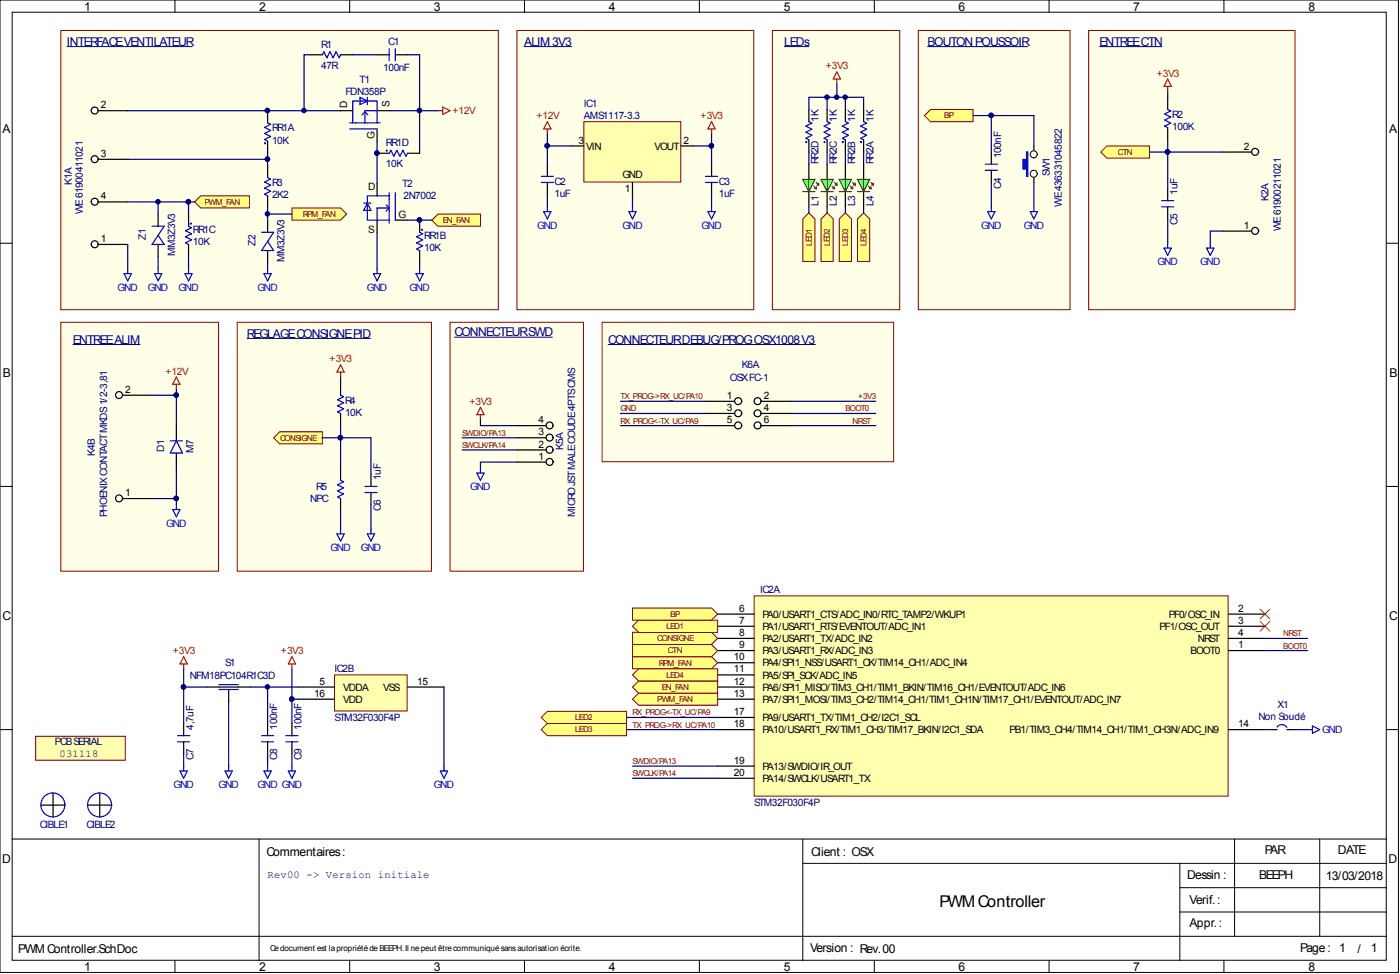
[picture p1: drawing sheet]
<svg xmlns="http://www.w3.org/2000/svg" width="292mm" height="203mm" viewBox="0 0 292 203" stroke-linecap="round" stroke-linejoin="round" font-family="sans-serif">
<defs><g id="words">
<text font-size="3.4" x="196" y="189.2">PWMController</text>
<g font-size="2.5">
<text x="17.6" y="2.2">1</text>
<text x="54.1" y="2.2">2</text>
<text x="90.5" y="2.2">3</text>
<text x="127.1" y="2.2">4</text>
<text x="163.5" y="2.2">5</text>
<text x="200" y="2.2">6</text>
<text x="236.4" y="2.2">7</text>
<text x="273" y="2.2">8</text>
<text x=".5" y="27.8">A</text>
<text x="289.8" y="27.8">A</text>
<text x=".6" y="78.6">B</text>
<text x="289.9" y="78.6">B</text>
<text x=".5" y="129.3">C</text>
<text x="289.8" y="129.3">C</text>
<text x="55.6" y="178.5">Commentaires:</text>
<text x="169.3" y="178.5">Client : OSX</text>
<text x="263.9" y="178.3">PAR</text>
<text x="279.2" y="178.3">DATE</text>
<text x=".4" y="180">D</text>
<text x="247.7" y="183.4">Dessin :</text>
<text x="262.7" y="183.3">BEEPH</text>
<text x="276.6" y="183.6">13/03/2018</text>
<text x="289.7" y="180">D</text>
<text x="248.2" y="188.7">Verif.:</text>
<text x="248.2" y="193.5">Appr.:</text>
<text x="3.8" y="198.8">PWMController.SchDoc</text>
<text x="17.6" y="202.6">1</text>
<text x="54.1" y="202.6">2</text>
<text x="90.5" y="202.6">3</text>
<text x="127.1" y="202.6">4</text>
<text x="163.5" y="202.6">5</text>
<text x="169" y="198.6">Version : Rev.00</text>
<text x="200" y="202.6">6</text>
<text x="236.4" y="202.6">7</text>
<text x="271.3" y="198.6">Page: 1</text>
<text x="273" y="202.6">8</text>
<text x="283.2" y="198.8">/</text>
<text x="286" y="198.6">1</text>
</g>
<g font-size="2.5" fill="#000080">
<text x="14" y="9.6">INTERFACEVENTILATEUR</text>
<text x="109.4" y="9.6">ALIM3V3</text>
<text x="163.6" y="9.6">LEDs</text>
<text x="193.6" y="9.6">BOUTONPOUSSOIR</text>
<text x="229.4" y="9.6">ENTREECTN</text>
<text x="15.2" y="71.7">ENTREEALIM</text>
<text x="51.5" y="70.4">REGLAGECONSIGNEPID</text>
<text x="94.8" y="70.2">CONNECTEURSWD</text>
<text x="126.9" y="71.7">CONNECTEURDEBUG/PROGOSX1008V3</text>
</g>
<g font-size="2.2" fill="#000080">
<text x="12.4" y="157.9">031118</text>
<text x="55.8" y="183.2">Rev00 -&gt; Version initiale</text>
</g>
<g font-size="2.1" fill="#000080">
<text x="67" y="10">R1</text>
<text x="81" y="9.4">C1</text>
<text x="67" y="14.3">47R</text>
<text x="75" y="17.3">T1</text>
<text x="79.9" y="14.7">100nF</text>
<text x="72.1" y="19.8">FDN358P</text>
<text x="121.8" y="22.3">IC1</text>
<text x="56.8" y="29.9">10K</text>
<text x="56.8" y="27.4">RR1A</text>
<text x="121.8" y="24.9">AMS1117-3.3</text>
<text x="170.8" y="25.4" transform="rotate(-90 170.8 25.4)">1K</text>
<text x="174.6" y="25.4" transform="rotate(-90 174.6 25.4)">1K</text>
<text x="178.4" y="25.4" transform="rotate(-90 178.4 25.4)">1K</text>
<text x="182.2" y="25.4" transform="rotate(-90 182.2 25.4)">1K</text>
<text x="244.6" y="27.2">100K</text>
<text x="244.6" y="24.6">R2</text>
<text x="80.5" y="34.8">10K</text>
<text x="80.5" y="30.5">RR1D</text>
<text x="170.8" y="34.3" transform="rotate(-90 170.8 34.3)">RR2D</text>
<text x="174.6" y="34.3" transform="rotate(-90 174.6 34.3)">RR2C</text>
<text x="178.4" y="34.3" transform="rotate(-90 178.4 34.3)">RR2B</text>
<text x="182.2" y="34.3" transform="rotate(-90 182.2 34.3)">RR2A</text>
<text x="208.9" y="33" transform="rotate(-90 208.9 33)">100nF</text>
<text x="15" y="38.6" transform="rotate(-90 15 38.6)">K1A</text>
<text x="56.8" y="41.4">2K2</text>
<text x="56.8" y="38.8">R3</text>
<text x="83.9" y="39.1">T2</text>
<text x="84.2" y="41.6">2N7002</text>
<text x="115.7" y="41.1">1uF</text>
<text x="115.7" y="38.6">C2</text>
<text x="150" y="41.1">1uF</text>
<text x="150" y="38.6">C3</text>
<text x="208.9" y="39.3" transform="rotate(-90 208.9 39.3)">C4</text>
<text x="219" y="36.8" transform="rotate(-90 219 36.8)">SW1</text>
<text x="245.7" y="40.6" transform="rotate(-90 245.7 40.6)">1uF</text>
<text x="264.7" y="41.9" transform="rotate(-90 264.7 41.9)">K2A</text>
<text x="17.3" y="44.7" transform="rotate(-90 17.3 44.7)">WE61900411021</text>
<text x="170.8" y="42.9" transform="rotate(-90 170.8 42.9)">L1</text>
<text x="174.6" y="42.9" transform="rotate(-90 174.6 42.9)">L2</text>
<text x="178.4" y="42.9" transform="rotate(-90 178.4 42.9)">L3</text>
<text x="182.2" y="42.9" transform="rotate(-90 182.2 42.9)">L4</text>
<text x="221.6" y="43.1" transform="rotate(-90 221.6 43.1)">WE436331045822</text>
<text x="245.7" y="46.9" transform="rotate(-90 245.7 46.9)">C5</text>
<text x="30.5" y="50.1" transform="rotate(-90 30.5 50.1)">Z1</text>
<text x="36.5" y="53.5" transform="rotate(-90 36.5 53.5)">MM3Z3V3</text>
<text x="40.3" y="51.1">10K</text>
<text x="40.3" y="48.5">RR1C</text>
<text x="53.3" y="51.3" transform="rotate(-90 53.3 51.3)">Z2</text>
<text x="88.5" y="52.4">10K</text>
<text x="88.5" y="49.8">RR1B</text>
<text x="267.2" y="48.2" transform="rotate(-90 267.2 48.2)">WE61900211021</text>
<text x="59.4" y="54.7" transform="rotate(-90 59.4 54.7)">MM3Z3V3</text>
<text x="154.8" y="76.9">K6A</text>
<text x="152.3" y="79.4">OSXFC-1</text>
<text x="72" y="86.8">10K</text>
<text x="72" y="84.2">R4</text>
<text x="19.8" y="95.1" transform="rotate(-90 19.8 95.1)">K4B</text>
<text x="34.3" y="94.4" transform="rotate(-90 34.3 94.4)">D1</text>
<text x="40.4" y="94.5" transform="rotate(-90 40.4 94.5)">M7</text>
<text x="117.5" y="93.9" transform="rotate(-90 117.5 93.9)">K5A</text>
<text x="79.4" y="100.2" transform="rotate(-90 79.4 100.2)">1uF</text>
<text x="22.3" y="107.8" transform="rotate(-90 22.3 107.8)">PHOENIXCONTACTMKDS1/2-3,81</text>
<text x="64.7" y="104.8">NPC</text>
<text x="66" y="102.2">R5</text>
<text x="79.4" y="106.6" transform="rotate(-90 79.4 106.6)">C6</text>
<text x="120" y="107.8" transform="rotate(-90 120 107.8)">MICROJSTMALECOUDE4PTSCMS</text>
<text x="158.6" y="123.8">IC2A</text>
<text x="39.6" y="141.6">NFM18PC104R1C3D</text>
<text x="46.9" y="139">S1</text>
<text x="69.8" y="140.3">IC2B</text>
<text x="266.6" y="147.6">X1</text>
<text x="11.4" y="155.5">PCBSERIAL</text>
<text x="40.4" y="152.2" transform="rotate(-90 40.4 152.2)">4,7uF</text>
<text x="57.9" y="152.2" transform="rotate(-90 57.9 152.2)">100nF</text>
<text x="62.9" y="152.2" transform="rotate(-90 62.9 152.2)">100nF</text>
<text x="69.8" y="150.4">STM32F030F4P</text>
<text x="262.6" y="150.2">Non Soudé</text>
<text x="40.4" y="158.6" transform="rotate(-90 40.4 158.6)">C7</text>
<text x="57.9" y="158.6" transform="rotate(-90 57.9 158.6)">C8</text>
<text x="62.9" y="158.6" transform="rotate(-90 62.9 158.6)">C9</text>
<text x="8.3" y="172.8">CIBLE1</text>
<text x="18" y="172.8">CIBLE2</text>
<text x="157.3" y="168.2">STM32F030F4P</text>
</g>
<g font-size="2.1" fill="#f00">
<text x="172.3" y="14.5">+3V3</text>
<text x="241.3" y="16">+3V3</text>
<text x="94.4" y="23.9">+12V</text>
<text x="111.9" y="24.9">+12V</text>
<text x="146.2" y="24.9">+3V3</text>
<text x="68.8" y="75.6">+3V3</text>
<text x="34.5" y="78.1">+12V</text>
<text x="98" y="84.5">+3V3</text>
<text x="36" y="136.5">+3V3</text>
<text x="58.6" y="136.5">+3V3</text>
</g>
<g font-size="2.1">
<text x="21.1" y="22.6">2</text>
<text x="72.4" y="22.6" transform="rotate(-90 72.4 22.6)">D</text>
<text x="81.3" y="22.2" transform="rotate(-90 81.3 22.2)">S</text>
<text x="78.2" y="28.9" transform="rotate(-90 78.2 28.9)">G</text>
<text x="120.7" y="29.9">3</text>
<text x="142.6" y="29.9">2</text>
<text x="21.1" y="32.7">3</text>
<text x="122.3" y="31.2">VIN</text>
<text x="136.5" y="31.2">VOUT</text>
<text x="259.5" y="31.2">2</text>
<text x="21.1" y="41.6">4</text>
<text x="76.8" y="39.7">D</text>
<text x="129.9" y="37">GND</text>
<text x="130.4" y="40.1">1</text>
<text x="83.2" y="45.4">G</text>
<text x="259.5" y="47.7">1</text>
<text x="21.1" y="50.5">1</text>
<text x="76.8" y="48.5">S</text>
<text x="26.1" y="81.9">2</text>
<text x="151.7" y="83.2">1</text>
<text x="159.4" y="83.2">2</text>
<text x="112.3" y="88.3">4</text>
<text x="151.7" y="85.8">3</text>
<text x="151.7" y="88.3">5</text>
<text x="159.4" y="85.8">4</text>
<text x="159.4" y="88.3">6</text>
<text x="112.3" y="95.9">1</text>
<text x="112.3" y="93.4">2</text>
<text x="112.3" y="90.8">3</text>
<text x="26.1" y="103.5">1</text>
<text x="154.2" y="127.6">6</text>
<text x="154.2" y="130.1">7</text>
<text x="159.1" y="128.9">PA0/USART1_CTS/ADC_IN0/RTC_TAMP2/WKUP1</text>
<text x="159.1" y="131.4">PA1/USART1_RTS/EVENTOUT/ADC_IN1</text>
<text x="241.9" y="131.4">PF1/OSC_OUT</text>
<text x="243.9" y="128.9">PF0/OSC_IN</text>
<text x="258.3" y="127.6">2</text>
<text x="258.3" y="130.1">3</text>
<text x="153.1" y="137.8">10</text>
<text x="154.2" y="132.7">8</text>
<text x="154.2" y="135.2">9</text>
<text x="159.1" y="134">PA2/USART1_TX/ADC_IN2</text>
<text x="159.1" y="136.5">PA3/USART1_RX/ADC_IN3</text>
<text x="248.4" y="136.5">BOOT0</text>
<text x="249.9" y="134">NRST</text>
<text x="258.3" y="132.7">4</text>
<text x="258.3" y="135.2">1</text>
<text x="66.7" y="142.8">5</text>
<text x="87" y="142.8">15</text>
<text x="153.1" y="140.3">11</text>
<text x="153.1" y="142.8">12</text>
<text x="159.1" y="139">PA4/SPI1_NSS/USART1_CK/TIM14_CH1/ADC_IN4</text>
<text x="159.1" y="141.6">PA5/SPI_SCK/ADC_IN5</text>
<text x="65.6" y="145.4">16</text>
<text x="71.6" y="144.1">VDDA</text>
<text x="71.6" y="146.6">VDD</text>
<text x="79.9" y="144.1">VSS</text>
<text x="153.1" y="145.4">13</text>
<text x="153.1" y="149.2">17</text>
<text x="159.1" y="144.1">PA6/SPI1_MISO/TIM3_CH1/TIM1_BKIN/TIM16_CH1/EVENTOUT/ADC_IN6</text>
<text x="159.1" y="146.6">PA7/SPI1_MOSI/TIM3_CH2/TIM14_CH1/TIM1_CH1N/TIM17_CH1/EVENTOUT/ADC_IN7</text>
<text x="153.1" y="151.7">18</text>
<text x="159.1" y="150.4">PA9/USART1_TX/TIM1_CH2/I2C1_SCL</text>
<text x="159.1" y="153">PA10/USART1_RX/TIM1_CH3/TIM17_BKIN/I2C1_SDA</text>
<text x="210.6" y="153">PB1/TIM3_CH4/TIM14_CH1/TIM1_CH3N/ADC_IN9</text>
<text x="258.3" y="151.7">14</text>
<text x="153.1" y="159.3">19</text>
<text x="153.1" y="161.9">20</text>
<text x="159.1" y="160.6">PA13/SWDIO/IR_OUT</text>
<text x="159.1" y="163.1">PA14/SWCLK/USART1_TX</text>
</g>
<g font-size="2.1" fill="#00f">
<text x="112.1" y="47.7">GND</text>
<text x="129.9" y="47.7">GND</text>
<text x="146.3" y="47.7">GND</text>
<text x="204.7" y="47.7">GND</text>
<text x="213.6" y="47.7">GND</text>
<text x="241.5" y="55.3">GND</text>
<text x="250.4" y="55.3">GND</text>
<text x="24.5" y="60.6">GND</text>
<text x="30.9" y="60.6">GND</text>
<text x="37.2" y="60.6">GND</text>
<text x="53.7" y="60.6">GND</text>
<text x="76.6" y="60.6">GND</text>
<text x="85.4" y="60.6">GND</text>
<text x="98.1" y="102.2">GND</text>
<text x="34.7" y="109.9">GND</text>
<text x="68.9" y="114.9">GND</text>
<text x="75.3" y="114.9">GND</text>
<text x="275.9" y="153">GND</text>
<text x="36.2" y="164.4">GND</text>
<text x="45.6" y="164.4">GND</text>
<text x="53.7" y="164.4">GND GND</text>
<text x="90.5" y="164.4">GND</text>
</g>
<g font-size="1.7" fill="#800000">
<text x="197" y="24.7">BP</text>
<text x="233.2" y="32.3">CTN</text>
<text x="42.6" y="42.7">PWM_FAN</text>
<text x="63.2" y="45.2">RPM_FAN</text>
<text x="92.4" y="46.5">EN_FAN</text>
<text x="169.4" y="51.3" transform="rotate(-90 169.4 51.3)">LED1</text>
<text x="173.2" y="51.3" transform="rotate(-90 173.2 51.3)">LED2</text>
<text x="177" y="51.3" transform="rotate(-90 177 51.3)">LED3</text>
<text x="180.8" y="51.3" transform="rotate(-90 180.8 51.3)">LED4</text>
<text x="129.4" y="83.3">TX_PROG-&gt;RX_UC/PA10</text>
<text x="179.1" y="83.3">+3V3</text>
<text x="129.4" y="88.4">RX_PROG&lt;-TX_UC/PA9</text>
<text x="129.4" y="85.8">GND</text>
<text x="176.4" y="85.8">BOOT0</text>
<text x="177.9" y="88.4">NRST</text>
<text x="58.5" y="91.9">CONSIGNE</text>
<text x="96.4" y="90.9">SWDIO/PA13</text>
<text x="96.4" y="93.4">SWCLK/PA14</text>
<text x="139.1" y="131.2">LED1</text>
<text x="139.9" y="128.7">BP</text>
<text x="137.1" y="133.8">CONSIGNE</text>
<text x="139.3" y="136.3">CTN</text>
<text x="267.7" y="132.8">NRST</text>
<text x="267.7" y="135.3">BOOT0</text>
<text x="137.5" y="138.9">RPM_FAN</text>
<text x="138.1" y="143.9">EN_FAN</text>
<text x="139.1" y="141.4">LED4</text>
<text x="132" y="149.3">RX_PROG&lt;-TX_UC/PA9</text>
<text x="137.1" y="146.5">PWM_FAN</text>
<text x="120" y="150.3">LED2</text>
<text x="120" y="152.8">LED3</text>
<text x="132" y="151.8">TX_PROG-&gt;RX_UC/PA10</text>
<text x="132" y="159.4">SWDIO/PA13</text>
<text x="132" y="161.9">SWCLK/PA14</text>
</g>
<text font-size="1.7" x="56.3" y="198.5">Cedocument est lapropriétédeBEEPH.Il nepeut êtrecommuniquésansautorisation écrite.</text>
</g></defs>
<g fill="#fff" stroke="#000" stroke-width=".21">
<path d="M0 0h291.8v202.9h-291.8z"/>
<path d="M2.5 2.5h286.7v197.8h-286.7z"/>
</g>
<g fill="none" stroke="#000" stroke-width=".21">
<path d="M36.5 0v2.5M73 0v2.5M109.4 0v2.5M145.9 0v2.5M182.4 0v2.5M218.9 0v2.5M255.4 0v2.5M0 50.7h2.5M289.3 50.7h2.5M0 101.5h2.5M289.3 101.5h2.5M0 152.2h2.5"/>
<path d="M289.3 152.2h2.5M2.5 175h286.8M54.1 175v25.4M167.5 175v25.4M257.6 175v20.3M275.4 175v20.3M2.5 195.3h286.8M167.5 180.1h121.8M246.2 180.1v20.3M246.2 190.3h43.1M246.2 185.2h43.1M36.5 200.4v2.6"/>
<path d="M73 200.4v2.6M109.4 200.4v2.6M145.9 200.4v2.6M182.4 200.4v2.6M218.9 200.4v2.6M255.4 200.4v2.6"/>
</g>
<g fill="#ffffe8" stroke="#800000" stroke-width=".21">
<path d="M12.7 67.2h32.9v52h-32.9z"/>
<path d="M191.6 6.4h31.7v58.2h-31.7z"/>
<path d="M161.2 6.4h26.5v58.2h-26.5z"/>
<path d="M107.9 6.4h49.4v58.2h-49.4z"/>
<path d="M12.7 6.4h91.3v58.2h-91.3z"/>
</g>
<path d="M14 9.7h26.1" fill="none" stroke="#000080" stroke-width=".21"/>
<path d="M55.8 37l.7 .4-1.3 .6 1.3 .6-1.3 .7 1.3 .6-1.3 .6 .6 .4M25.9 57.1h1.5l-.8 1.5zM26.6 56.1v1M32.2 57.1h1.6l-.8 1.5zM33 56.1v1M38.6 57.1h1.5l-.8 1.5zM39.3 56.1v1M55.1 57.1h1.5l-.8 1.5zM55.8 56.1v1" fill="none" stroke="#00f" stroke-width=".25"/>
<path d="M55.8 34.5v2.5M55.8 40.9v2.5" fill="none" stroke="#000" stroke-width=".25"/>
<g fill="#ffff80" stroke="#800000" stroke-width=".21">
<path d="M40.6 42.1l1.3-1.2h10.1v2.5h-10.1z" fill-rule="evenodd"/>
<path d="M60.9 43.4h10.2l1.2 1.3-1.2 1.2h-10.2z" fill-rule="evenodd"/>
</g>
<path d="M78.7 38.3v2.6M78.7 45.9v2.6M82.5 45.9h2.5" fill="none" stroke="#000" stroke-width=".25"/>
<g fill="none" stroke="#00f" stroke-width=".25">
<path d="M75.9 42.4h1.5M76.6 42.4l.8 1.5h-1.5zM77.9 57.1h1.5l-.7 1.5zM78.7 45.9h2.5M78.7 56.1v1M80.6 42.8l.6 .6M81.2 40.9h-4.6v5h2.1M81.2 40.2v6.4M81.2 43.4l-.6 .6M81.2 43.4h-2.5v2.5M82.5 40.2v5.7M86.8 57.1h1.5l-.7 1.5z"/>
<path d="M87.6 56.1v1"/>
</g>
<path d="M90.1 45.9l1.3-1.2h8.8v2.5h-8.8z" fill-rule="evenodd" fill="#ffff80" stroke="#800000" stroke-width=".21"/>
<path d="M91.4 23.1h1M92.4 22.3l1.5 .8-1.5 .8z" fill="none" stroke="#f00" stroke-width=".25"/>
<path d="M55.2 29.9l.2 .1zM55.8 25.6l.7 .3-1.3 .7 1.3 .6-1.3 .6 1.3 .7-1.3 .6 .6 .3M80.8 31.4h-.2h.2M81.2 32l.3-.7 .7 1.3 .6-1.3 .6 1.3 .7-1.3 .6 1.3 .3-.6M39.3 47.2l.7 .3-1.3 .6 1.3 .7-1.3 .6 1.3 .6-1.3 .7 .6 .3M39.8 46.6v.1zM87.6 48.5l.6 .3-1.3 .6 1.3 .6-1.3 .7 1.3 .6-1.3 .6 .7 .4M88 47.8l.1 .2z" fill="none" stroke="#00f" stroke-width=".25"/>
<path d="M55.8 23.1v2.5M55.8 29.4v2.6M78.7 32h2.5M85 32h2.6M19 51h7.6M39.3 44.7v2.5M39.3 51v2.5M87.6 45.9v2.6M87.6 52.3v2.5" fill="none" stroke="#000" stroke-width=".25"/>
<g fill="#000080" stroke="#000080" stroke-width=".21">
<circle cx="55.8" cy="23.1" r=".47"/>
<circle cx="87.5" cy="45.9" r=".47"/>
<circle cx="78.6" cy="31.9" r=".47"/>
</g>
<circle cx="19.8" cy="51" r=".72" fill="#fff" stroke="#000" stroke-width=".25"/>
<path d="M19 23.1h7.6" fill="none" stroke="#000" stroke-width=".25"/>
<circle cx="19.8" cy="23.1" r=".72" fill="#fff" stroke="#000" stroke-width=".25"/>
<path d="M19 33.2h7.6" fill="none" stroke="#000" stroke-width=".25"/>
<circle cx="19.8" cy="33.2" r=".72" fill="#fff" stroke="#000" stroke-width=".25"/>
<path d="M19 42.1h7.6" fill="none" stroke="#000" stroke-width=".25"/>
<circle cx="19.8" cy="42.1" r=".72" fill="#fff" stroke="#000" stroke-width=".25"/>
<g fill="none" stroke="#000" stroke-width=".25">
<path d="M114.2 34.3v2.5M114.2 38.1v2.5M148.5 34.3v2.5M148.5 38.1v2.5M168.8 22.8v2.6M168.8 29.2v2.5M172.6 22.8v2.6M172.6 29.2v2.5M176.4 22.8v2.6M176.4 29.2v2.5M180.2 22.8v2.6M180.2 29.2v2.5"/>
<path d="M33 44.7v2.5M33 51v2.5M55.8 45.9v2.6M55.8 52.3v2.5"/>
</g>
<g fill="none" stroke="#00f" stroke-width=".25">
<path d="M112.9 36.8h2.6M112.9 38.1h2.6M147.2 36.8h2.5M147.2 38.1h2.5M168.1 29.6l.2 .1zM168.8 25.4l.6 .3-1.3 .6 1.3 .7-1.3 .6 1.3 .6-1.3 .7 .7 .3M172 29.6l.1 .1zM172.6 25.4l.6 .3-1.3 .6 1.3 .7-1.3 .6 1.3 .6-1.3 .7 .7 .3M175.8 29.6l.1 .1zM176.4 25.4l.6 .3-1.3 .6 1.3 .7-1.3 .6 1.3 .6-1.3 .7 .7 .3M179.6 29.6l.1 .1zM180.2 25.4l.6 .3-1.2 .6 1.2 .7-1.2 .6 1.2 .6-1.2 .7 .6 .3"/>
<path d="M31.7 47.2h2.6l-2.6 3.8h2.6l-1.3-1.9M54.6 48.5h2.5l-2.5 3.8h2.5l-1.3-1.9M113.4 44.1h1.6l-.8 1.6zM114.2 43.1v1M131.2 44.1h1.5l-.7 1.6zM132 43.1v1M147.7 44.1h1.5l-.7 1.6zM148.5 43.1v1"/>
</g>
<path d="M174.6 15l.8 1.5h-1.6zM174.6 16.5v1M114.2 25.4l.8 1.5h-1.6zM114.2 26.9v1M148.5 25.4l.7 1.5h-1.5zM148.5 26.9v1" fill="none" stroke="#f00" stroke-width=".25"/>
<path d="M109.3 9.7h10" fill="none" stroke="#000080" stroke-width=".21"/>
<g fill="#ffff80" stroke="#800000" stroke-width=".21">
<path d="M167.5 45.7l1.3-1.3 1.2 1.3v8.9h-2.5z" fill-rule="evenodd"/>
<path d="M171.3 45.7l1.3-1.3 1.2 1.3v8.9h-2.5z" fill-rule="evenodd"/>
<path d="M175.1 45.7l1.3-1.3 1.2 1.3v8.9h-2.5z" fill-rule="evenodd"/>
<path d="M178.9 45.7l1.3-1.3 1.3 1.3v8.9h-2.6z" fill-rule="evenodd"/>
</g>
<path d="M163.6 9.7h5.2" fill="none" stroke="#000080" stroke-width=".21"/>
<path d="M215.7 30.5v2.5" fill="none" stroke="#000" stroke-width=".25"/>
<circle cx="215.7" cy="32.2" r=".72" fill="#fff" stroke="#000" stroke-width=".21"/>
<path d="M215.7 35.5v2.6" fill="none" stroke="#000" stroke-width=".25"/>
<circle cx="215.7" cy="36.2" r=".72" fill="#fff" stroke="#000" stroke-width=".21"/>
<path d="M214.2 31.7h.2v5.1h-.2v-1.5h-.8v-2.1h.8z" fill-rule="evenodd" fill="#00f"/>
<path d="M205.6 34.3h2.5M205.6 35.5h2.5M214.2 31.7h.2v5.1h-.2v-1.5h-.8v-2.1h.8zM206.1 44.1h1.5l-.8 1.6zM206.8 43.1v1M215 44.1h1.5l-.8 1.6zM215.7 43.1v1" fill="none" stroke="#00f" stroke-width=".25"/>
<path d="M206.8 31.7v2.6M206.8 35.5v2.6" fill="none" stroke="#000" stroke-width=".25"/>
<path d="M192.9 24.1l1.2-1.3h8.9v2.6h-8.9z" fill-rule="evenodd" fill="#ffff80" stroke="#800000" stroke-width=".21"/>
<path d="M193.5 9.7h20.9" fill="none" stroke="#000080" stroke-width=".21"/>
<path d="M227.1 6.4h43.1v58.2h-43.1z" fill="#ffffe8" stroke="#800000" stroke-width=".21"/>
<path d="M243.6 39.3v2.6M243.6 43.1v2.6" fill="none" stroke="#000" stroke-width=".25"/>
<path d="M242.4 41.9h2.5M242.4 43.1h2.5M242.9 51.8h1.5l-.8 1.5zM243.6 50.7v1.1" fill="none" stroke="#00f" stroke-width=".25"/>
<path d="M229.7 31.7l1.2-1.2h8.9v2.5h-8.9z" fill-rule="evenodd" fill="#ffff80" stroke="#800000" stroke-width=".21"/>
<path d="M229.4 9.7h13" fill="none" stroke="#000080" stroke-width=".21"/>
<path d="M243.6 22.8l.7 .3-1.3 .7 1.3 .6-1.3 .6 1.3 .7-1.3 .6 .6 .3" fill="none" stroke="#00f" stroke-width=".25"/>
<path d="M243.6 20.3v2.5M243.6 26.6v2.6M255.1 31.7h7.6" fill="none" stroke="#000" stroke-width=".25"/>
<path d="M243.6 16.5l.8 1.5h-1.5zM243.6 18v1" fill="none" stroke="#f00" stroke-width=".25"/>
<circle cx="261.9" cy="31.7" r=".72" fill="#fff" stroke="#000" stroke-width=".25"/>
<path d="M255.1 48.2h7.6" fill="none" stroke="#000" stroke-width=".25"/>
<circle cx="261.9" cy="48.2" r=".72" fill="#fff" stroke="#000" stroke-width=".25"/>
<path d="M251.8 51.8h1.5l-.8 1.5zM252.5 50.7v1.1" fill="none" stroke="#00f" stroke-width=".25"/>
<path d="M24.1 82.5h7.6" fill="none" stroke="#000" stroke-width=".25"/>
<circle cx="24.8" cy="82.4" r=".72" fill="#fff" stroke="#000" stroke-width=".25"/>
<path d="M24.1 104h7.6" fill="none" stroke="#000" stroke-width=".25"/>
<circle cx="24.8" cy="104" r=".72" fill="#fff" stroke="#000" stroke-width=".25"/>
<path d="M36 106.3h1.6l-.8 1.5zM36.8 105.3v1" fill="none" stroke="#00f" stroke-width=".25"/>
<path d="M36.8 78.6l.8 1.6h-1.6zM36.8 80.2v1" fill="none" stroke="#f00" stroke-width=".25"/>
<path d="M15.2 71.9h14" fill="none" stroke="#000080" stroke-width=".21"/>
<path d="M49.5 67.2h40.5v52h-40.5z" fill="#ffffe8" stroke="#800000" stroke-width=".21"/>
<path d="M76.6 111.4h1.6l-.8 1.5zM77.4 110.4v1" fill="none" stroke="#00f" stroke-width=".25"/>
<path d="M57.1 91.3l1.3-1.2h8.9v2.5h-8.9z" fill-rule="evenodd" fill="#ffff80" stroke="#800000" stroke-width=".21"/>
<path d="M51.5 70.6h25.8" fill="none" stroke="#000080" stroke-width=".21"/>
<path d="M71.1 82.5l.6 .3-1.3 .6 1.3 .6-1.3 .7 1.3 .6-1.3 .6 .7 .4M70.3 111.4h1.5l-.7 1.5zM71.1 100.2l.6 .3-1.3 .7 1.3 .6-1.3 .6 1.3 .7-1.3 .6 .7 .3M71.1 110.4v1M76.1 101.5h2.6M76.1 102.7h2.6" fill="none" stroke="#00f" stroke-width=".25"/>
<path d="M71.1 79.9v2.6M71.1 86.3v2.5M71.1 97.7v2.5M77.4 98.9v2.6M71.1 104v2.6M77.4 102.7v2.6" fill="none" stroke="#000" stroke-width=".25"/>
<path d="M71.1 76.1l.7 1.5h-1.5zM71.1 77.6v1" fill="none" stroke="#f00" stroke-width=".25"/>
<path d="M157.3 124.3h98.9v41.8h-98.9z" fill="#ffffb0" stroke="#800000" stroke-width=".21"/>
<g fill="none" stroke="#000" stroke-width=".25">
<path d="M149.7 128.1h7.6M149.7 130.7h7.6M149.7 133.2h7.6M149.7 135.7h7.6M149.7 138.3h7.6M256.3 128.1h7.6M256.3 130.7h7.6M256.3 133.2h7.6M256.3 135.7h7.6M149.7 140.8h7.6M149.7 143.3h7.6M149.7 145.9h7.6"/>
<path d="M149.7 152.2h7.6M149.7 149.7h7.6M149.7 159.8h7.6M256.3 152.2h7.6M149.7 162.4h7.6"/>
</g>
<path d="M69.8 140.8h15.1v7.5h-15.1z" fill="#ffffb0" stroke="#800000" stroke-width=".21"/>
<path d="M38.3 150.9v2.6M38.3 154.8v2.5M43.1 143.3h9.2M47.7 143.8v2.6M55.8 150.9v2.6M55.8 154.8v2.5M60.9 150.9v2.6M60.9 154.8v2.5M62.2 143.3h7.6M62.2 145.9h7.6M85 143.3h7.6" fill="none" stroke="#000" stroke-width=".25"/>
<g fill="none" stroke="#00f" stroke-width=".25">
<path d="M37.1 153.5h2.5M37.1 154.8h2.5M38.3 159.8v1M45.7 142.8h4M45.7 143.8h4M47.7 159.8v1M54.6 153.5h2.5M54.6 154.8h2.5M55.8 159.8v1M59.6 153.5h2.6M59.6 154.8h2.6M60.9 159.8v1"/>
<path d="M92.6 159.8v1M37.6 160.8h1.5l-.8 1.6zM46.9 160.8h1.6l-.8 1.6zM55.1 160.8h1.5l-.8 1.6zM60.1 160.8h1.6l-.8 1.6zM91.9 160.8h1.5l-.8 1.6z"/>
</g>
<path d="M38.3 137l.8 1.5h-1.5zM38.3 138.5v1M60.9 137l.8 1.5h-1.6zM60.9 138.5v1" fill="none" stroke="#f00" stroke-width=".25"/>
<path d="M93.9 67.2h27.8v52h-27.8z" fill="#ffffe8" stroke="#800000" stroke-width=".21"/>
<path d="M100.2 85l.8 1.5h-1.5zM100.2 86.5v1" fill="none" stroke="#f00" stroke-width=".25"/>
<path d="M99.5 98.7h1.5l-.8 1.5zM100.2 97.7v1" fill="none" stroke="#00f" stroke-width=".25"/>
<path d="M94.8 70.3h20.4" fill="none" stroke="#000080" stroke-width=".21"/>
<path d="M125.6 67.2h60.9v29.1h-60.9z" fill="#ffffe8" stroke="#800000" stroke-width=".21"/>
<path d="M126.9 71.9h43.2" fill="none" stroke="#000080" stroke-width=".21"/>
<path d="M262.9 127.1l2 2M262.9 129.6l2 2.1M264.9 127.1l-2 2M264.9 129.6l-2 2.1" fill="none" stroke="#f00" stroke-width=".21"/>
<g fill="#ffff80" stroke="#800000" stroke-width=".21">
<path d="M132 145.9l1.2-1.3h16.5v2.5h-16.5z" fill-rule="evenodd"/>
<path d="M132 137h16.5l1.2 1.3-1.2 1.2h-16.5z" fill-rule="evenodd"/>
<path d="M132 143.3l1.2-1.2h16.5v2.5h-16.5z" fill-rule="evenodd"/>
<path d="M132 131.9h16.5l1.2 1.3-1.2 1.3h-16.5z" fill-rule="evenodd"/>
<path d="M132 130.7l1.2-1.3h16.5v2.5h-16.5z" fill-rule="evenodd"/>
<path d="M112.9 149.7l1.3-1.3h16.5v2.5h-16.5z" fill-rule="evenodd"/>
<path d="M112.9 152.2l1.3-1.3h16.5v2.6h-16.5z" fill-rule="evenodd"/>
<path d="M132 140.8l1.2-1.3h16.5v2.6h-16.5z" fill-rule="evenodd"/>
<path d="M132 126.8h16.5l1.2 1.3-1.2 1.3h-16.5z" fill-rule="evenodd"/>
<path d="M132 134.5h16.5l1.2 1.2-1.2 1.3h-16.5z" fill-rule="evenodd"/>
</g>
<path d="M64.7 11.4h2.6M71.1 11.4h2.5M78.7 11.4h2.5M82.5 11.4h2.5M71.1 23.1h2.5M78.7 23.1h2.5M78.7 26.9v2.5M147.2 83.7h7.6M265.2 152.2h1.3M268.5 152.2h1.3" fill="none" stroke="#000" stroke-width=".25"/>
<g fill="none" stroke="#00f" stroke-width=".25">
<path d="M67.3 11.4l.3-.6 .6 1.3 .7-1.3 .6 1.3 .6-1.3 .7 1.3 .3-.7M81.2 10.2v2.5M82.5 10.2v2.5M73 25.6h6.3M73 26.9h5.7M75.1 20.3l1.5 .8-1.5 .7zM75.5 24l.6-.7 .7 .7M76.6 20.3v1.5M78.7 23.1v-2h-5.1v4.5M78.7 23.1v2.5M78.7 23.1h-2.6v2.5M266.4 151.7a1.26 1.26 0 0 1 2.1 0"/>
<path d="M272.8 152.2h1M273.8 151.5l1.6 .7-1.6 .8z"/>
</g>
<g fill="none" stroke="#000080" stroke-width=".25">
<path d="M64.7 11.4h-1.3v11.7M73.6 11.4h5.1M85 11.4h2.6v20.6M174.6 17.5v2.8M243.6 19v1.3M26.6 23.1h44.5M55.8 32v1.2h-29.2M55.8 33.2v1.3M78.7 29.4v8.9M81.2 23.1h10.2M114.2 27.9v2.6M119.3 30.5h-5.1v3.8"/>
<path d="M144.7 30.5h3.8v3.8M148.5 27.9v2.6M168.8 22.8v-2.5h11.4v2.5M168.8 31.7v2.6M172.6 20.3v2.5M172.6 31.7v2.6M176.4 20.3v2.5M176.4 31.7v2.6M180.2 31.7v2.6M203 24.1h3.8M206.8 38.1v5M215.7 30.5v-6.4h-8.9v7.6"/>
<path d="M215.7 38.1v5M243.6 29.2v2.5h-3.8M255.1 31.7h-11.5v7.6M26.6 42.1h12.7v2.6M26.6 51v5.1M33 42.1v2.6M33 53.5v2.6M39.3 53.5v2.6M39.3 42.1h1.3M55.8 43.4v2.5M55.8 54.8v1.3M55.8 44.7h5.1"/>
<path d="M78.7 48.5v7.6M85 45.9h5.1M87.6 54.8v1.3M114.2 40.6v2.5M132 40.6v2.5M148.5 40.6v2.5M168.8 43.1v1.3M172.6 43.1v1.3M176.4 43.1v1.3M180.2 43.1v1.3M243.6 45.7v5M255.1 48.2h-2.6v2.5"/>
<path d="M71.1 78.6v1.3M36.8 81.2v1.3h-5.1M71.1 97.7v-6.4h6.3v7.6M71.1 88.8v2.5h-3.8M96.4 91.3h11.5M96.4 93.9h11.5M100.2 87.5v1.3h7.7M107.9 96.4h-7.7v1.3M129.4 83.7h17.8M129.4 88.8h17.8M129.4 86.3h17.8M165 83.7h17.7"/>
<path d="M165 88.8h17.7M165 86.3h17.7M31.7 104h5.1v1.3M71.1 106.6v3.8M77.4 105.3v5.1M38.3 139.5v3.8M60.9 139.5v6.4M263.9 133.2h8.9M263.9 135.7h8.9M38.3 157.3v2.5M43.1 143.3h-4.8v7.6M47.7 146.4v13.4"/>
<path d="M52.3 143.3h9.9M55.8 143.3v7.6M55.8 157.3v2.5M60.9 157.3v2.5M62.2 145.9h-1.3v5M92.6 143.3v16.5M130.7 152.2h19M130.7 149.7h19M132 159.8h17.7M263.9 152.2h1.3M269.8 152.2h3M132 162.4h17.7"/>
</g>
<g fill="#000080" stroke="#000080" stroke-width=".21">
<circle cx="55.8" cy="33.2" r=".47"/>
<circle cx="39.3" cy="42.1" r=".47"/>
<circle cx="33" cy="42.1" r=".47"/>
<circle cx="55.8" cy="44.6" r=".47"/>
<circle cx="87.5" cy="23.1" r=".47"/>
<circle cx="114.2" cy="30.4" r=".47"/>
<circle cx="148.4" cy="30.4" r=".47"/>
<circle cx="176.3" cy="20.3" r=".47"/>
<circle cx="172.5" cy="20.3" r=".47"/>
<circle cx="174.6" cy="20.3" r=".47"/>
<circle cx="206.8" cy="24.1" r=".47"/>
<circle cx="243.6" cy="31.7" r=".47"/>
<circle cx="36.8" cy="104" r=".47"/>
<circle cx="36.8" cy="82.4" r=".47"/>
<circle cx="71" cy="91.3" r=".47"/>
<circle cx="60.9" cy="145.8" r=".47"/>
<circle cx="55.8" cy="143.3" r=".47"/>
<circle cx="38.3" cy="143.3" r=".47"/>
<circle cx="63.4" cy="23.1" r=".47"/>
</g>
<circle cx="154" cy="83.7" r=".72" fill="#fff" stroke="#000" stroke-width=".25"/>
<path d="M157.3 83.7h7.7" fill="none" stroke="#000" stroke-width=".25"/>
<circle cx="158.1" cy="83.7" r=".72" fill="#fff" stroke="#000" stroke-width=".25"/>
<path d="M147.2 86.3h7.6" fill="none" stroke="#000" stroke-width=".25"/>
<circle cx="154" cy="86.2" r=".72" fill="#fff" stroke="#000" stroke-width=".25"/>
<path d="M157.3 86.3h7.7" fill="none" stroke="#000" stroke-width=".25"/>
<circle cx="158.1" cy="86.2" r=".72" fill="#fff" stroke="#000" stroke-width=".25"/>
<path d="M147.2 88.8h7.6" fill="none" stroke="#000" stroke-width=".25"/>
<circle cx="154" cy="88.8" r=".72" fill="#fff" stroke="#000" stroke-width=".25"/>
<path d="M157.3 88.8h7.7" fill="none" stroke="#000" stroke-width=".25"/>
<circle cx="158.1" cy="88.8" r=".72" fill="#fff" stroke="#000" stroke-width=".25"/>
<path d="M121.8 25.4h20.2v12.6h-20.2z" fill="#ffffb0" stroke="#800000" stroke-width=".21"/>
<path d="M119.3 30.5h2.5M132 38.1v2.5M142.1 30.5h2.6M168.8 34.3v3.1M168.8 40v3.1" fill="none" stroke="#000" stroke-width=".25"/>
<path d="M167.5 40h2.5M169.8 38.8l.5 .5v-.2l-.3 .2h.3M170.3 38.1l.5 .5v-.3l-.3 .3h.3" fill="none" stroke="#008000" stroke-width=".25"/>
<path d="M167.5 37.4h2.5l-1.2 2.6z" fill="#6f6"/>
<path d="M167.5 37.4h2.5l-1.2 2.6zM171.3 40h2.5M173.6 38.8l.5 .5v-.2l-.3 .2h.3M174.1 38.1l.5 .5v-.3l-.3 .3h.3" fill="none" stroke="#008000" stroke-width=".25"/>
<path d="M168.8 37.6v2" fill="none" stroke="#008000" stroke-width=".21"/>
<path d="M172.6 34.3v3.1M172.6 40v3.1" fill="none" stroke="#000" stroke-width=".25"/>
<path d="M171.3 37.4h2.5l-1.2 2.6z" fill="#6f6"/>
<path d="M171.3 37.4h2.5l-1.2 2.6zM175.1 40h2.5M177.4 38.8l.5 .5v-.2l-.3 .2h.3M177.9 38.1l.5 .5v-.3l-.2 .3h.2" fill="none" stroke="#008000" stroke-width=".25"/>
<path d="M172.6 37.6v2" fill="none" stroke="#008000" stroke-width=".21"/>
<path d="M176.4 34.3v3.1M176.4 40v3.1" fill="none" stroke="#000" stroke-width=".25"/>
<path d="M175.1 37.4h2.5l-1.2 2.6z" fill="#6f6"/>
<path d="M175.1 37.4h2.5l-1.2 2.6zM178.9 40h2.6M181.2 38.8l.5 .5v-.2l-.2 .2h.2M181.7 38.1l.5 .5v-.3l-.2 .3h.2" fill="none" stroke="#008000" stroke-width=".25"/>
<path d="M176.4 37.6v2" fill="none" stroke="#008000" stroke-width=".21"/>
<path d="M180.2 34.3v3.1M180.2 40v3.1" fill="none" stroke="#000" stroke-width=".25"/>
<path d="M178.9 37.4h2.6l-1.3 2.6z" fill="#6f6"/>
<path d="M178.9 37.4h2.6l-1.3 2.6z" fill="none" stroke="#008000" stroke-width=".25"/>
<path d="M180.2 37.6v2" fill="none" stroke="#008000" stroke-width=".21"/>
<path d="M107.9 96.4h7.6" fill="none" stroke="#000" stroke-width=".25"/>
<circle cx="114.7" cy="96.4" r=".72" fill="#fff" stroke="#000" stroke-width=".25"/>
<path d="M107.9 93.9h7.6" fill="none" stroke="#000" stroke-width=".25"/>
<circle cx="114.7" cy="93.8" r=".72" fill="#fff" stroke="#000" stroke-width=".25"/>
<path d="M107.9 91.3h7.6" fill="none" stroke="#000" stroke-width=".25"/>
<circle cx="114.7" cy="91.3" r=".72" fill="#fff" stroke="#000" stroke-width=".25"/>
<path d="M107.9 88.8h7.6" fill="none" stroke="#000" stroke-width=".25"/>
<circle cx="114.7" cy="88.8" r=".72" fill="#fff" stroke="#000" stroke-width=".25"/>
<path d="M36.8 88.8v3.2M36.8 94.5v3.2M8.5 168h5.1M11.1 165.4v5.1M18.3 168h5M20.8 165.4v5.1" fill="none" stroke="#000" stroke-width=".25"/>
<g fill="none" stroke="#00f" stroke-width=".25">
<path d="M35.5 92h2.6M36.8 92l1.3 2.5h-2.6z"/>
<circle cx="11" cy="167.9" r="2.5"/>
<circle cx="20.8" cy="167.9" r="2.5"/>
</g>
<path d="M36.8 82.5v6.3M36.8 97.7v6.3" fill="none" stroke="#000080" stroke-width=".25"/>
<g fill="#000080" stroke="#000080" stroke-width=".21">
<circle cx="36.8" cy="82.4" r=".47"/>
<circle cx="36.8" cy="104" r=".47"/>
</g>
<path d="M7.4 153.6h18.7v5h-18.7z" fill="#ffffb0" stroke="#800000" stroke-width=".21"/>
<use href="#words"/>
</svg>
